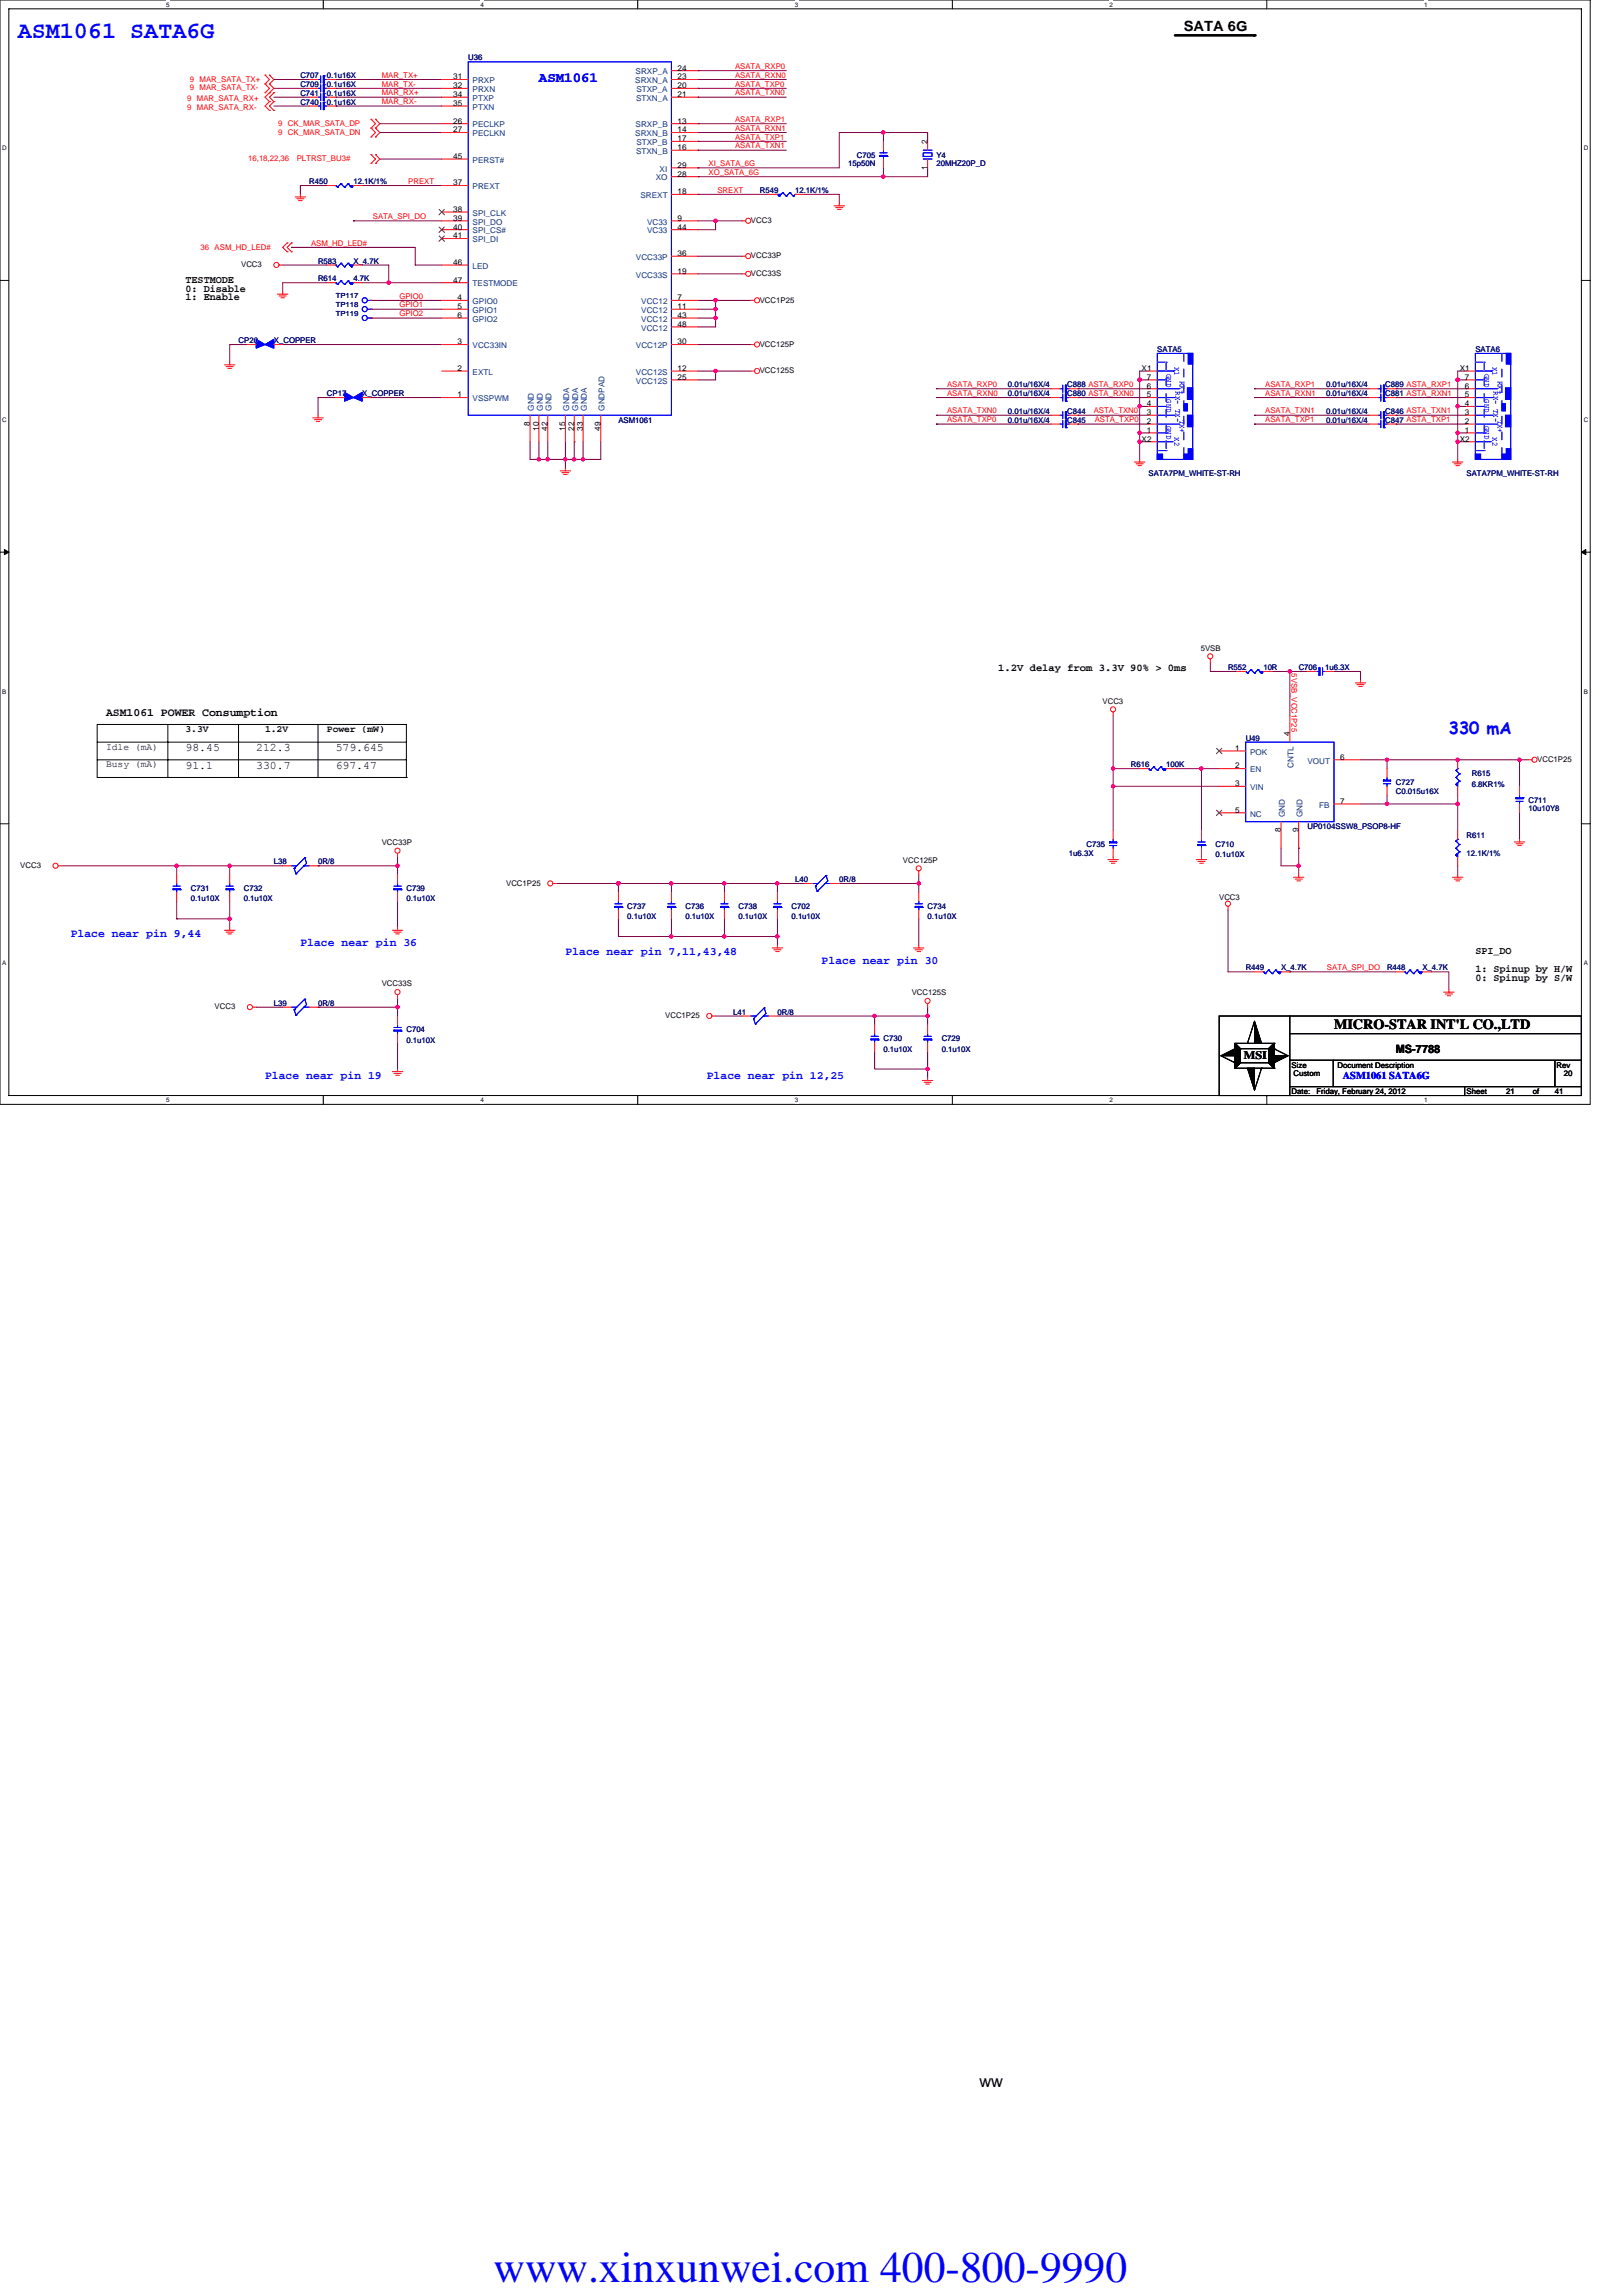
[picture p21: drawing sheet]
<svg xmlns="http://www.w3.org/2000/svg" width="210mm" height="297mm" viewBox="0 0 210 297" stroke-linecap="round" stroke-linejoin="round" font-family="sans-serif">
<defs><g id="words">
<text font-size="5.6" fill="#00f" x="63.9" y="295.3">www.xinxunwei.com 400-800-9990</text>
<text font-size="3.1" fill="#00f" x="2.3" y="4.9">ASM1061 SATA6G</text>
<text font-size="2.2" fill="#00f" x="187.5" y="95">330 mA</text>
<text font-size="2.1" x="126.7" y="270">ww</text>
<g font-size="1.8">
<text x="153.2" y="4">SATA 6G</text>
<text x="172.6" y="133.1">MICRO-STAR INT'L CO.,LTD</text>
</g>
<text font-size="1.8" fill="#00f" x="69.7" y="10.6">ASM1061</text>
<g font-size="1.5">
<text x="13.7" y="92.7">ASM1061 POWER Consumption</text>
<text x="24" y="97.2">98.45</text>
<text x="24" y="99.5">91.1</text>
<text x="33.1" y="99.5">330.7</text>
<text x="33.1" y="97.2">212.3</text>
<text x="43.4" y="99.5">697.47</text>
<text x="43.4" y="97.2">579.645</text>
<text x="160.9" y="137">MSI</text>
<text x="180.6" y="136.2">MS-7788</text>
</g>
<g font-size="1.5" fill="#00f">
<text x="9.1" y="121.2">Place near pin 9,44</text>
<text x="38.9" y="122.4">Place near pin 36</text>
<text x="73.2" y="123.5">Place near pin 7,11,43,48</text>
<text x="106.3" y="124.7">Place near pin 30</text>
<text x="34.3" y="139.5">Place near pin 19</text>
<text x="91.4" y="139.5">Place near pin 12,25</text>
</g>
<g font-size="1.4">
<text x="24" y="37.7">0: Disable</text>
<text x="24" y="38.9">1: Enable</text>
<text x="24" y="36.6">TESTMODE</text>
<text x="129.2" y="86.9">1.2V delay from 3.3V 90% &gt; 0ms</text>
<text x="190.9" y="125.7">1: Spinup by H/W</text>
<text x="190.9" y="123.4">SPI_DO</text>
<text x="190.9" y="126.9">0: Spinup by S/W</text>
</g>
<text font-size="1.4" fill="#00f" x="173.7" y="139.6">ASM1061 SATA6G</text>
<g font-size="1.2">
<text x="24" y="94.8">3.3V</text>
<text x="34.3" y="94.8">1.2V</text>
<text x="42.3" y="94.8">Power (mW)</text>
<text x="13.7" y="99.3">Busy (mA)</text>
<text x="13.7" y="97">Idle (mA)</text>
</g>
<g font-size="1" fill="#f00">
<text x="24.6" y="10.6">9 MAR_SATA_TX+</text>
<text x="24.6" y="11.7">9 MAR_SATA_TX-</text>
<text x="49.4" y="11.2">MAR_TX-</text>
<text x="49.4" y="10.1">MAR_TX+</text>
<text x="95.1" y="11.2">ASATA_TXP0</text>
<text x="95.1" y="8.9">ASATA_RXP0</text>
<text x="95.1" y="10.1">ASATA_RXN0</text>
<text x="24.2" y="14.2">9 MAR_SATA_RX-</text>
<text x="24.2" y="13.1">9 MAR_SATA_RX+</text>
<text x="36" y="16.3">9 CK_MAR_SATA_DP</text>
<text x="36" y="17.4">9 CK_MAR_SATA_DN</text>
<text x="49.4" y="12.3">MAR_RX+</text>
<text x="49.4" y="13.5">MAR_RX-</text>
<text x="95.1" y="15.8">ASATA_RXP1</text>
<text x="95.1" y="16.9">ASATA_RXN1</text>
<text x="95.1" y="12.3">ASATA_TXN0</text>
<text x="32.1" y="20.8">16,18,22,36</text>
<text x="38.4" y="20.8">PLTRST_BU3#</text>
<text x="52.8" y="23.8">PREXT</text>
<text x="91.7" y="22.6">XO_SATA_6G</text>
<text x="91.7" y="21.5">XI_SATA_6G</text>
<text x="95.1" y="18.1">ASATA_TXP1</text>
<text x="95.1" y="19.2">ASATA_TXN1</text>
<text x="48.2" y="28.3">SATA_SPI_DO</text>
<text x="92.8" y="24.9">SREXT</text>
<text x="26" y="32.3">36 ASM_HD_LED#</text>
<text x="40.2" y="31.8">ASM_HD_LED#</text>
<text x="51.7" y="38.6">GPIO0</text>
<text x="51.7" y="39.8">GPIO1</text>
<text x="51.7" y="40.9">GPIO2</text>
<text x="122.5" y="50.1">ASATA_RXP0</text>
<text x="122.5" y="51.2">ASATA_RXN0</text>
<text x="122.5" y="53.5">ASATA_TXN0</text>
<text x="141.5" y="53.5">ASTA_TXN0</text>
<text x="163.7" y="50.1">ASATA_RXP1</text>
<text x="163.7" y="51.2">ASATA_RXN1</text>
<text x="163.7" y="53.5">ASATA_TXN1</text>
<text x="122.5" y="54.6">ASATA_TXP0</text>
<text x="141.6" y="54.6">ASTA_TXP0</text>
<text x="163.7" y="54.6">ASATA_TXP1</text>
<text x="167.1" y="87.1" transform="rotate(90 167.1 87.1)">5VSB_VCC1P25</text>
<text x="171.7" y="125.5">SATA_SPI_DO</text>
</g>
<g font-size="1" fill="#000080">
<text x="38.9" y="10.1">C707</text>
<text x="38.9" y="11.2">C709</text>
<text x="42.3" y="10.1">0.1u16X</text>
<text x="42.3" y="11.2">0.1u16X</text>
<text x="60.6" y="7.8">U36</text>
<text x="38.9" y="13.5">C740</text>
<text x="38.9" y="12.4">C741</text>
<text x="42.3" y="13.5">0.1u16X</text>
<text x="42.3" y="12.4">0.1u16X</text>
<text x="40" y="23.8">R450</text>
<text x="45.7" y="23.8">12.1K/1%</text>
<text x="109.7" y="21.5">15p50N</text>
<text x="110.9" y="20.4">C705</text>
<text x="121.2" y="20.4">Y4</text>
<text x="121.2" y="21.5">20MHZ20P_D</text>
<text x="98.3" y="25">R549</text>
<text x="102.9" y="25">12.1K/1%</text>
<text x="41.1" y="34.1">R583</text>
<text x="45.7" y="34.1">X_4.7K</text>
<text x="41.1" y="36.4">R614</text>
<text x="45.7" y="36.4">4.7K</text>
<text x="30.9" y="44.4">CP20</text>
<text x="35.4" y="44.4">X_COPPER</text>
<text x="149.7" y="45.5">SATA5</text>
<text x="190.9" y="45.5">SATA6</text>
<text x="42.3" y="51.2">CP17</text>
<text x="46.9" y="51.2">X_COPPER</text>
<text x="130.4" y="51.2">0.01u/16X/4</text>
<text x="130.4" y="53.5">0.01u/16X/4</text>
<text x="130.4" y="50.1">0.01u/16X/4</text>
<text x="138.1" y="51.2">C880 ASTA_RXN0</text>
<text x="138.1" y="53.5">C844</text>
<text x="138.1" y="50.1">C888 ASTA_RXP0</text>
<text x="171.6" y="50.1">0.01u/16X/4</text>
<text x="171.6" y="51.2">0.01u/16X/4</text>
<text x="171.6" y="53.5">0.01u/16X/4</text>
<text x="179.2" y="50.1">C889 ASTA_RXP1</text>
<text x="179.2" y="51.2">C881 ASTA_RXN1</text>
<text x="179.2" y="53.5">C846 ASTA_TXN1</text>
<text x="80" y="54.7">ASM1061</text>
<text x="130.4" y="54.7">0.01u/16X/4</text>
<text x="138.1" y="54.7">C845</text>
<text x="171.6" y="54.7">0.01u/16X/4</text>
<text x="179.2" y="54.7">C847 ASTA_TXP1</text>
<text x="148.6" y="61.5">SATA7PM_WHITE-ST-RH</text>
<text x="189.7" y="61.5">SATA7PM_WHITE-ST-RH</text>
<text x="158.9" y="86.7">R552</text>
<text x="163.4" y="86.7">10R</text>
<text x="168" y="86.7">C706</text>
<text x="171.4" y="86.7">1u6.3X</text>
<text x="161.2" y="95.8">U49</text>
<text x="146.3" y="99.3">R616</text>
<text x="150.9" y="99.3">100K</text>
<text x="180.6" y="101.5">C727</text>
<text x="190.4" y="100.4">R615</text>
<text x="190.4" y="101.8">6.8KR1%</text>
<text x="169.2" y="107.3">UP0104SSW8_PSOP8-HF</text>
<text x="180.6" y="102.7">C0.015u16X</text>
<text x="197.7" y="103.8">C711</text>
<text x="197.7" y="105">10u10Y8</text>
<text x="35.4" y="111.8">L38</text>
<text x="41.1" y="111.8">0R/8</text>
<text x="138.3" y="110.7">1u6.3X</text>
<text x="140.6" y="109.5">C735</text>
<text x="157.3" y="109.5">C710</text>
<text x="157.3" y="110.9">0.1u10X</text>
<text x="189.7" y="108.4">R611</text>
<text x="189.7" y="110.7">12.1K/1%</text>
<text x="24.7" y="115.3">C731</text>
<text x="24.7" y="116.6">0.1u10X</text>
<text x="31.5" y="115.3">C732</text>
<text x="31.5" y="116.6">0.1u10X</text>
<text x="52.6" y="115.3">C739</text>
<text x="52.6" y="116.6">0.1u10X</text>
<text x="81.2" y="117.5">C737</text>
<text x="81.2" y="118.9">0.1u10X</text>
<text x="88.7" y="117.5">C736</text>
<text x="88.7" y="118.9">0.1u10X</text>
<text x="95.5" y="117.5">C738</text>
<text x="95.5" y="118.9">0.1u10X</text>
<text x="102.4" y="117.5">C702</text>
<text x="102.4" y="118.9">0.1u10X</text>
<text x="102.9" y="114.1">L40</text>
<text x="108.6" y="114.1">0R/8</text>
<text x="120" y="117.5">C734</text>
<text x="120" y="118.9">0.1u10X</text>
<text x="161.2" y="125.5">R449</text>
<text x="165.7" y="125.5">X_4.7K</text>
<text x="179.5" y="125.5">R448</text>
<text x="184" y="125.5">X_4.7K</text>
<text x="35.4" y="130.1">L39</text>
<text x="41.1" y="130.1">0R/8</text>
<text x="94.9" y="131.3">L41</text>
<text x="100.6" y="131.3">0R/8</text>
<text x="52.6" y="133.5">C704</text>
<text x="52.6" y="134.9">0.1u10X</text>
<text x="114.3" y="134.7">C730</text>
<text x="114.3" y="136.1">0.1u10X</text>
<text x="121.8" y="134.7">C729</text>
<text x="121.8" y="136.1">0.1u10X</text>
</g>
<g font-size="1">
<text x="58.6" y="11.4">32</text>
<text x="58.6" y="10.3">31</text>
<text x="87.7" y="11.4">20</text>
<text x="87.7" y="10.3">23</text>
<text x="87.7" y="9.1">24</text>
<text x="58.6" y="17.1">27</text>
<text x="58.6" y="16">26</text>
<text x="58.6" y="12.6">34</text>
<text x="58.6" y="13.7">35</text>
<text x="87.7" y="12.6">21</text>
<text x="87.7" y="17.1">14</text>
<text x="87.7" y="16">13</text>
<text x="58.6" y="20.6">45</text>
<text x="58.6" y="24">37</text>
<text x="87.7" y="19.4">16</text>
<text x="87.7" y="18.3">17</text>
<text x="87.7" y="21.7">29</text>
<text x="87.7" y="22.8">28</text>
<text x="120" y="22" transform="rotate(-90 120 22)">1</text>
<text x="120" y="18.6" transform="rotate(-90 120 18.6)">2</text>
<text x="58.6" y="29.7">40</text>
<text x="58.6" y="28.6">39</text>
<text x="58.6" y="27.4">38</text>
<text x="87.7" y="28.6">9</text>
<text x="87.7" y="29.7">44</text>
<text x="87.7" y="25.1">18</text>
<text x="97.2" y="28.9">VCC3</text>
<text x="31.2" y="34.6">VCC3</text>
<text x="58.6" y="30.8">41</text>
<text x="58.6" y="34.3">46</text>
<text x="87.7" y="35.4">19</text>
<text x="87.7" y="33.1">36</text>
<text x="97.2" y="35.7">VCC33S</text>
<text x="97.2" y="33.4">VCC33P</text>
<text x="58.6" y="36.6">47</text>
<text x="59.2" y="38.8">4</text>
<text x="59.2" y="40">5</text>
<text x="59.2" y="41.1">6</text>
<text x="87.7" y="38.8">7</text>
<text x="87.7" y="40">11</text>
<text x="87.7" y="41.1">43</text>
<text x="98.3" y="39.1">VCC1P25</text>
<text x="59.2" y="44.6">3</text>
<text x="59.2" y="48">2</text>
<text x="87.7" y="48">12</text>
<text x="87.7" y="44.6">30</text>
<text x="87.7" y="42.3">48</text>
<text x="98.3" y="44.9">VCC125P</text>
<text x="147.7" y="48">X1</text>
<text x="188.8" y="48">X1</text>
<text x="59.2" y="51.4">1</text>
<text x="87.7" y="49.1">25</text>
<text x="98.3" y="48.3">VCC125S</text>
<text x="148.4" y="53.7">3</text>
<text x="148.4" y="52.6">4</text>
<text x="148.4" y="51.4">5</text>
<text x="148.4" y="50.3">6</text>
<text x="148.4" y="49.1">7</text>
<text x="189.5" y="53.7">3</text>
<text x="189.5" y="52.6">4</text>
<text x="189.5" y="51.4">5</text>
<text x="189.5" y="50.3">6</text>
<text x="189.5" y="49.1">7</text>
<text x="68.6" y="55.1" transform="rotate(-90 68.6 55.1)">8</text>
<text x="69.7" y="55.7" transform="rotate(-90 69.7 55.7)">10</text>
<text x="70.8" y="55.7" transform="rotate(-90 70.8 55.7)">42</text>
<text x="73.1" y="55.7" transform="rotate(-90 73.1 55.7)">15</text>
<text x="74.3" y="55.7" transform="rotate(-90 74.3 55.7)">22</text>
<text x="75.4" y="55.7" transform="rotate(-90 75.4 55.7)">33</text>
<text x="77.7" y="55.7" transform="rotate(-90 77.7 55.7)">49</text>
<text x="147.7" y="57.1">X2</text>
<text x="148.4" y="56">1</text>
<text x="148.4" y="54.8">2</text>
<text x="188.8" y="57.1">X2</text>
<text x="189.5" y="56">1</text>
<text x="189.5" y="54.8">2</text>
<text x="155.3" y="84.2">5VSB</text>
<text x="142.6" y="91">VCC3</text>
<text x="166.9" y="95.2" transform="rotate(-90 166.9 95.2)">4</text>
<text x="159.8" y="97.1">1</text>
<text x="159.8" y="99.4">2</text>
<text x="159.8" y="101.7">3</text>
<text x="173.4" y="98.3">6</text>
<text x="198.9" y="98.6">VCC1P25</text>
<text x="159.8" y="105.1">5</text>
<text x="165.7" y="107.7" transform="rotate(-90 165.7 107.7)">8</text>
<text x="168" y="107.7" transform="rotate(-90 168 107.7)">9</text>
<text x="173.4" y="104">7</text>
<text x="2.6" y="112.3">VCC3</text>
<text x="49.4" y="109.3">VCC33P</text>
<text x="116.8" y="111.6">VCC125P</text>
<text x="65.5" y="114.6">VCC1P25</text>
<text x="157.7" y="116.4">VCC3</text>
<text x="27.8" y="130.6">VCC3</text>
<text x="49.4" y="127.6">VCC33S</text>
<text x="86.1" y="131.7">VCC1P25</text>
<text x="118" y="128.7">VCC125S</text>
<text x="167.1" y="138.1">Size</text>
<text x="167.1" y="141.5">Date:</text>
<text x="167.3" y="139.3">Custom</text>
<text x="170.3" y="141.5">Friday, February 24, 2012</text>
<text x="173.1" y="138.1">Document Description</text>
<text x="189.7" y="141.5">Sheet</text>
<text x="194.9" y="141.5">21</text>
<text x="198.3" y="141.5">of</text>
<text x="201.2" y="141.5">41</text>
<text x="201.4" y="138.1">Rev</text>
<text x="202.3" y="139.3">20</text>
</g>
<g font-size="1" fill="#004080">
<text x="61.2" y="11.9">PRXN</text>
<text x="61.2" y="10.8">PRXP</text>
<text x="82.2" y="10.8">SRXN_A</text>
<text x="82.2" y="9.6">SRXP_A</text>
<text x="82.3" y="11.9">STXP_A</text>
<text x="61.2" y="17.6">PECLKN</text>
<text x="61.2" y="16.5">PECLKP</text>
<text x="61.2" y="13.1">PTXP</text>
<text x="61.2" y="14.2">PTXN</text>
<text x="82.2" y="17.6">SRXN_B</text>
<text x="82.2" y="16.5">SRXP_B</text>
<text x="82.3" y="13.1">STXN_A</text>
<text x="61.2" y="21.1">PERST#</text>
<text x="82.3" y="19.9">STXN_B</text>
<text x="82.3" y="18.8">STXP_B</text>
<text x="84.8" y="23.3">XO</text>
<text x="85.3" y="22.2">XI</text>
<text x="61.2" y="29.1">SPI_DO</text>
<text x="61.2" y="27.9">SPI_CLK</text>
<text x="61.2" y="24.5">PREXT</text>
<text x="82.9" y="25.6">SREXT</text>
<text x="83.7" y="29.1">VC33</text>
<text x="61.2" y="31.3">SPI_DI</text>
<text x="61.2" y="30.2">SPI_CS#</text>
<text x="61.2" y="34.8">LED</text>
<text x="82.3" y="35.9">VCC33S</text>
<text x="82.3" y="33.6">VCC33P</text>
<text x="83.7" y="30.2">VC33</text>
<text x="61.2" y="39.3">GPIO0</text>
<text x="61.2" y="40.5">GPIO1</text>
<text x="61.2" y="41.6">GPIO2</text>
<text x="61.2" y="37.1">TESTMODE</text>
<text x="83" y="39.3">VCC12</text>
<text x="83" y="40.5">VCC12</text>
<text x="83" y="41.6">VCC12</text>
<text x="61.2" y="45.1">VCC33IN</text>
<text x="82.3" y="45.1">VCC12P</text>
<text x="83" y="42.8">VCC12</text>
<text x="61.2" y="48.5">EXTL</text>
<text x="61.2" y="51.9">VSSPWM</text>
<text x="69.1" y="53.1" transform="rotate(-90 69.1 53.1)">GND</text>
<text x="70.2" y="53.1" transform="rotate(-90 70.2 53.1)">GND</text>
<text x="71.4" y="53.1" transform="rotate(-90 71.4 53.1)">GND</text>
<text x="73.6" y="53.1" transform="rotate(-90 73.6 53.1)">GNDA</text>
<text x="74.8" y="53.1" transform="rotate(-90 74.8 53.1)">GNDA</text>
<text x="75.9" y="53.1" transform="rotate(-90 75.9 53.1)">GNDA</text>
<text x="78.2" y="53.1" transform="rotate(-90 78.2 53.1)">GNDPAD</text>
<text x="82.3" y="48.5">VCC12S</text>
<text x="82.3" y="49.6">VCC12S</text>
<text x="161.7" y="97.6">POK</text>
<text x="161.7" y="99.9">EN</text>
<text x="167.4" y="99.3" transform="rotate(-90 167.4 99.3)">CNTL</text>
<text x="169.1" y="98.8">VOUT</text>
<text x="161.7" y="102.2">VIN</text>
<text x="161.7" y="105.6">NC</text>
<text x="166.2" y="105.7" transform="rotate(-90 166.2 105.7)">GND</text>
<text x="168.5" y="105.7" transform="rotate(-90 168.5 105.7)">GND</text>
<text x="170.7" y="104.5">FB</text>
</g>
<g font-size="1" fill="#00f">
<text x="152" y="47.4" transform="rotate(90 152 47.4)">X1</text>
<text x="193.1" y="47.4" transform="rotate(90 193.1 47.4)">X1</text>
<text x="150.9" y="48.3" transform="rotate(90 150.9 48.3)">GND</text>
<text x="150.9" y="51.7" transform="rotate(90 150.9 51.7)">GND</text>
<text x="152.1" y="50.6" transform="rotate(90 152.1 50.6)">RX- TX-</text>
<text x="152.6" y="49.3" transform="rotate(90 152.6 49.3)">RX+</text>
<text x="192.1" y="48.3" transform="rotate(90 192.1 48.3)">GND</text>
<text x="192.1" y="51.7" transform="rotate(90 192.1 51.7)">GND</text>
<text x="193.2" y="50.6" transform="rotate(90 193.2 50.6)">RX- TX-</text>
<text x="193.8" y="49.3" transform="rotate(90 193.8 49.3)">RX+</text>
<text x="150.9" y="55.1" transform="rotate(90 150.9 55.1)">GND</text>
<text x="152" y="56.6" transform="rotate(90 152 56.6)">X2</text>
<text x="152.6" y="54.3" transform="rotate(90 152.6 54.3)">TX+</text>
<text x="192.1" y="55.1" transform="rotate(90 192.1 55.1)">GND</text>
<text x="193.1" y="56.6" transform="rotate(90 193.1 56.6)">X2</text>
<text x="193.8" y="54.3" transform="rotate(90 193.8 54.3)">TX+</text>
</g>
<g font-size=".9" fill="#000080">
<text x="43.4" y="39.7">TP118</text>
<text x="43.4" y="38.5">TP117</text>
<text x="43.4" y="40.8">TP119</text>
</g>
<g font-size=".8">
<text x="21.5" y=".8">5</text>
<text x="62.2" y=".8">4</text>
<text x="102.8" y=".8">3</text>
<text x="143.6" y=".8">2</text>
<text x="184.2" y=".8">1</text>
<text x=".3" y="19.4">D</text>
<text x="204.9" y="19.4">D</text>
<text x=".3" y="54.6">C</text>
<text x="204.9" y="54.6">C</text>
<text x=".3" y="89.7">B</text>
<text x="204.9" y="89.7">B</text>
<text x=".3" y="124.9">A</text>
<text x="204.9" y="124.9">A</text>
<text x="21.5" y="142.6">5</text>
<text x="62.2" y="142.6">4</text>
<text x="102.8" y="142.6">3</text>
<text x="143.6" y="142.6">2</text>
<text x="184.2" y="142.6">1</text>
</g>
</g></defs>
<path d="M0 0h205.7v142.9h-205.7zM1.1 1.1h203.5v140.6h-203.5z" fill="none" stroke="#000" stroke-width=".13"/>
<g fill="#fff">
<path d="M21.5 .1h.4v.9h-.4z"/>
<path d="M21.5 141.9h.4v.9h-.4z"/>
</g>
<path d="M41.8 0v1.1M41.8 141.7v1.2" fill="none" stroke="#000" stroke-width=".13"/>
<g fill="#fff">
<path d="M62.2 .1h.4v.9h-.4z"/>
<path d="M62.2 141.9h.4v.9h-.4z"/>
</g>
<path d="M82.5 0v1.1M82.5 141.7v1.2" fill="none" stroke="#000" stroke-width=".13"/>
<g fill="#fff">
<path d="M102.8 .1h.5v.9h-.5z"/>
<path d="M102.8 141.9h.5v.9h-.5z"/>
</g>
<path d="M123.2 0v1.1M123.2 141.7v1.2" fill="none" stroke="#000" stroke-width=".13"/>
<g fill="#fff">
<path d="M143.6 .1h.4v.9h-.4z"/>
<path d="M143.6 141.9h.4v.9h-.4z"/>
</g>
<path d="M163.9 0v1.1M163.9 141.7v1.2" fill="none" stroke="#000" stroke-width=".13"/>
<g fill="#fff">
<path d="M184.2 .1h.5v.9h-.5z"/>
<path d="M184.2 141.9h.5v.9h-.5z"/>
<path d="M.3 18.7h.6v.9h-.6z"/>
<path d="M204.9 18.7h.6v.9h-.6z"/>
<path d="M.3 53.8h.6v1h-.6z"/>
<path d="M204.9 53.8h.6v1h-.6z"/>
</g>
<path d="M0 36.3h1.1M204.6 36.3h1.1" fill="none" stroke="#000" stroke-width=".13"/>
<g fill="#fff">
<path d="M.3 89h.5v.9h-.5z"/>
<path d="M204.9 89h.5v.9h-.5z"/>
</g>
<path d="M0 71.4h1.1M204.6 71.4h1.1" fill="none" stroke="#000" stroke-width=".13"/>
<path d="M.6 71.1l.5 .3-.5 .4zM204.6 71.4l.6-.3v.7z" fill="#000" stroke="#000" stroke-width=".13"/>
<g fill="#fff">
<path d="M.3 124.1h.5v1h-.5z"/>
<path d="M204.9 124.1h.5v1h-.5z"/>
</g>
<g fill="none" stroke="#000" stroke-width=".13">
<path d="M12.6 96h40M12.6 98.3h40M12.6 93.7h40v6.9h-40zM21.7 93.7v6.9M30.9 93.7v6.9M41.1 93.7v6.9M0 106.6h1.1M30.9 100.6h.1M41.1 100.6h.1M52.6 100.6h.1M204.6 106.6h1.1M157.7 131.4h46.9v10.3h-46.9z"/>
<path d="M158 136.6l1.8 .9M159.8 137.5h.1M159.8 138.2h.1M159.8 135h5v3.2h-5zM159.8 135l.7 .7M160.5 135.7h3.6v1.8h-3.6zM160.5 137.5l-.7 .7M160.5 135.7h.1M161.4 135h.1M162.3 132.1l-.9 2.9M163.2 138.2h.1M163.2 138.2l-.9 2.9"/>
<path d="M164.1 137.5l.7 .7M164.8 138.2h.1M164.8 135h.1M164.8 135.7h.1M164.8 135l-.7 .7M164.8 135.7l1.8 .9M166.9 133.7h37.7M166.9 137.2h37.7M166.9 131.4v10.3M172.5 137.2v3.4M201.2 137.2v3.4M166.9 141.7h.1"/>
<path d="M166.9 140.6h37.7M189.5 141.7h.1M189.5 140.6v1.1"/>
</g>
<g fill="none" stroke="#800040" stroke-width=".13">
<path d="M35.4 10.3h4.6M35.4 11.4h4.6M35.4 12.6h4.6M35.4 13.7h4.6M43.4 12.6h.1M43.4 12.6h13.7M43.4 13.7h.1M43.4 13.7h13.7M43.4 10.3h.1M43.4 10.3h13.7M43.4 11.4h.1M43.4 11.4h13.7"/>
<path d="M49.1 16h8M49.1 17.1h8M90.3 17.1h.1M90.3 12.6h.1M90.3 10.3h.1M90.3 18.3h.1M90.3 19.4h.1M90.3 17.1h11.4M90.3 12.6h11.4M90.3 10.3h11.4M90.3 18.3h11.4M90.3 19.4h11.4"/>
<path d="M90.3 16h.1M90.3 9.1h.1M90.3 16h11.4M90.3 9.1h11.4M90.3 11.4h.1M90.3 11.4h11.4M114.3 18.3v-1.2h-5.7v4.6h-18.3M114.3 17.1h.1M114.3 17.1h5.7v1.2M36.6 34.3h5.7M37.7 32h.1M37.7 32h16v2.3h3.4"/>
<path d="M42.3 24h-3.4v1.1M42.3 36.6h-5.7v1.1M45.7 28.6h.1M45.7 28.6h11.4M46.9 36.6h3.4M46.9 34.3h3.4v2.3M46.9 24h.1M46.9 24h10.3M48 38.9h.1M48 38.9h9.1M49.1 20.6h8M50.3 36.6h.1"/>
<path d="M50.3 36.6h6.8M90.3 22.9h.1M90.3 21.7h.1M90.3 38.9h2.3M90.3 28.6h2.3M90.3 33.1h5.7M90.3 25.1h.1M90.3 25.1h9.1M90.3 35.4h5.7M92.6 28.6v1.1h-2.3M92.6 38.9h.1M92.6 38.9v1.1"/>
<path d="M92.6 38.9h4.6M92.6 28.6h.1M92.6 28.6h3.4M104 25.1h4.6v1.2M114.3 21.7v1.2M114.3 22.9h.1M120 21.7v1.2h-29.7M32 44.6h-2.3v2.3M36.6 44.6h20.5M43.4 51.4h-2.3v2.3M48 40h.1M48 41.1h.1"/>
<path d="M48 40h9.1M48 41.1h9.1M48 51.4h9.1M68.6 57.1v2.3h1.1M69.7 57.1v2.3M69.7 59.4h.1M69.7 59.4h4.6M70.9 57.2v2.2M70.9 59.4h.1M73.2 59.4v1.2M73.2 59.4h.1M73.2 57.1v2.3"/>
<path d="M74.3 59.4h1.1M74.3 57.1h.1M74.3 57.1v2.3M75.4 57.1v2.3M75.4 59.4h.1M77.7 57.1v2.3h-2.3M90.3 41.1h2.3M90.3 48h2.3M90.3 40h2.3M90.3 44.6h6.9M92.6 48h.1M92.6 48h4.6"/>
<path d="M92.6 41.1h.1M92.6 48v1.1h-2.3M92.6 40h.1M92.6 40v2.3h-2.3M121.2 50.3h.1M121.2 50.3h14.8M121.2 51.4h.1M121.2 53.7h.1M121.2 54.9h.1M121.2 51.4h14.8M121.2 53.7h14.8M121.2 54.9h14.8"/>
<path d="M139.4 50.3h.1M139.4 51.4h.1M139.4 53.7h.1M139.4 54.9h.1M139.4 50.3h9.2M139.4 51.4h9.2M139.4 53.7h9.2M139.4 54.9h9.2M147.4 57.1v2.3M147.4 52.6h.1M147.4 49.1v8.1M147.4 49.1h.1"/>
<path d="M147.4 52.6h1.2M147.4 57.1h.1M147.4 56h1.2M147.4 56h.1M147.4 49.1h1.2M147.4 57.1h1.2M148.6 48h-1.2v1.1M162.3 50.3h.1M162.3 51.4h.1M162.3 53.7h.1M162.3 54.9h.1M162.3 50.3h14.9"/>
<path d="M162.3 51.4h14.9M162.3 53.7h14.9M162.3 54.9h14.9M180.6 50.3h.1M180.6 51.4h.1M180.6 53.7h.1M180.6 54.9h.1M180.6 50.3h9.1M180.6 51.4h9.1M180.6 53.7h9.1M180.6 54.9h9.1M188.6 57.1v2.3"/>
<path d="M188.6 52.6h.1M188.6 49.1v8.1M188.6 49.1h.1M188.6 52.6h1.1M188.6 57.1h.1M188.6 56h1.1M188.6 56h.1M188.6 49.1h1.1M188.6 57.1h1.1M189.7 48h-1.1v1.1M144 99.4h.1M144 99.4v8"/>
<path d="M144 99.4h3.4M144 92.6v6.8M152 99.4h3.4M155.4 99.4v8M155.4 99.4h.1M155.4 99.4h2.3M156.6 85.7v1.2h3.4M164.6 86.9h2.3M166.9 86.9h2.3M166.9 86.9h.1M166.9 86.9v5.7M172.6 86.9h3.4v1.1"/>
<path d="M176 98.3h3.5M179.5 98.3v1.1M179.5 98.3h.1M188.6 98.3h.1M196.6 98.3v3.4M196.6 98.3h.1M197.7 98.3h-18.2M8 112h14.9M22.9 116.6v2.3M22.9 112h.1M22.9 112v1.2M22.9 112h6.8"/>
<path d="M22.9 118.9h.1M22.9 118.9h6.8M29.7 118.9v1.1M29.7 112v1.2M29.7 112h.1M29.7 112h6.9M29.7 116.6v2.3M41.1 112h.1M41.1 112h10.3M51.4 116.6v3.4M51.4 112v1.2M51.4 110.9v1.1"/>
<path d="M72 114.3h.1M72 114.3h14.9M80 118.9v2.3h6.9M80 114.3v1.1M80 114.3h.1M86.9 118.9v2.3M86.9 114.3h6.8v1.1M86.9 114.3h.1M86.9 114.3v1.1M93.7 114.3h.1M93.7 114.3h6.9M93.7 118.9v2.3"/>
<path d="M100.6 118.9v2.3M100.6 114.3h3.4M100.6 114.3v1.1M108.6 114.3h.1M108.6 114.3h10.3M118.9 113.2v1.1M118.9 114.3v1.1M118.9 118.9v3.4M144 101.7h13.7M144 101.7h.1M158.9 117.7v8h3.4M165.7 109.7v2.3h2.3"/>
<path d="M168 109.7h.1M168 109.7v2.3M168 112v1.2M176 104h3.5M179.5 102.9v1.1M179.5 104h.1M179.5 104h9.1M188.6 112v1.2M188.6 102.9v1.1M188.6 104h.1M188.6 104v3.4M196.6 105.2v3.4"/>
<path d="M33.1 130.3h3.5M41.1 130.3h.1M41.1 130.3h10.3M51.4 130.3v1.1M51.4 129.2v1.1M51.4 134.9v3.4M86.9 121.2h.1M86.9 121.2h13.7M92.6 131.4h3.4M93.7 121.2h.1M100.6 121.2v1.1M100.6 131.4h12.6"/>
<path d="M113.2 131.4v1.2M113.2 131.4h6.8v1.2M113.2 131.4h.1M113.2 136v2.3h6.8M120 130.3v1.1M120 136v2.3M120 138.3h.1M120 138.3v1.1M166.9 125.7h.1M166.9 125.7h13.7M185.2 125.7h2.3v2.3"/>
</g>
<g fill="#f0f" stroke="#f0f" stroke-width=".13">
<circle cx="179.4" cy="98.3" r=".22"/>
<circle cx="114.3" cy="17.1" r=".22"/>
<circle cx="86.9" cy="121.1" r=".22"/>
<circle cx="179.4" cy="104" r=".22"/>
<circle cx="51.4" cy="112" r=".22"/>
<circle cx="51.4" cy="130.3" r=".22"/>
<circle cx="168" cy="112" r=".22"/>
<circle cx="196.6" cy="98.3" r=".22"/>
<circle cx="70.9" cy="59.4" r=".22"/>
<circle cx="69.7" cy="59.4" r=".22"/>
<circle cx="73.1" cy="59.4" r=".22"/>
<circle cx="75.4" cy="59.4" r=".22"/>
<circle cx="74.3" cy="59.4" r=".22"/>
<circle cx="114.3" cy="22.9" r=".22"/>
<circle cx="92.6" cy="28.6" r=".22"/>
<circle cx="188.6" cy="98.3" r=".22"/>
<circle cx="50.3" cy="36.6" r=".22"/>
<circle cx="120" cy="138.3" r=".22"/>
<circle cx="29.7" cy="118.9" r=".22"/>
<circle cx="29.7" cy="112" r=".22"/>
<circle cx="22.8" cy="112" r=".22"/>
<circle cx="118.9" cy="114.3" r=".22"/>
<circle cx="120" cy="131.4" r=".22"/>
<circle cx="113.1" cy="131.4" r=".22"/>
<circle cx="92.6" cy="48" r=".22"/>
<circle cx="92.6" cy="40" r=".22"/>
<circle cx="92.6" cy="41.1" r=".22"/>
<circle cx="144" cy="101.7" r=".22"/>
<circle cx="80" cy="114.3" r=".22"/>
<circle cx="100.6" cy="121.1" r=".22"/>
<circle cx="93.7" cy="121.1" r=".22"/>
<circle cx="100.6" cy="114.3" r=".22"/>
<circle cx="93.7" cy="114.3" r=".22"/>
<circle cx="86.9" cy="114.3" r=".22"/>
<circle cx="166.9" cy="86.9" r=".22"/>
<circle cx="92.6" cy="38.9" r=".22"/>
<circle cx="188.6" cy="104" r=".22"/>
<circle cx="147.4" cy="49.1" r=".22"/>
<circle cx="147.4" cy="57.1" r=".22"/>
<circle cx="147.4" cy="56" r=".22"/>
<circle cx="188.6" cy="49.1" r=".22"/>
<circle cx="188.6" cy="57.1" r=".22"/>
<circle cx="188.6" cy="56" r=".22"/>
<circle cx="188.6" cy="52.6" r=".22"/>
<circle cx="155.4" cy="99.4" r=".22"/>
<circle cx="144" cy="99.4" r=".22"/>
<circle cx="147.4" cy="52.6" r=".22"/>
</g>
<g fill="none" stroke="#f00" stroke-width=".13">
<path d="M34.3 9.7h.1M34.3 10.9h.1M34.3 12h.1M34.3 9.7l.6 .6-.6 .6M34.3 10.9l.6 .5-.6 .6M34.9 13.1h.1M34.9 14.3h.1M34.9 13.1l-.6 .6 .6 .6M34.9 10.9h.1M34.9 9.7h.1M34.9 12h.1M34.9 9.7l.5 .6-.5 .6"/>
<path d="M34.9 10.9l.5 .5-1.1 1.2 .6 .5M35.4 13.1h.1M35.4 14.3h.1M35.4 12h.1M35.4 13.1l-.5 .6 .5 .6M35.4 12l-.5 .6 .5 .5M40 13.7h1.1M40 10.3h1.1M40 12.6h1.1M40 11.4h1.1M42.3 13.7h1.1M42.3 10.3h1.1"/>
<path d="M42.3 12.6h1.1M42.3 11.4h1.1M48 15.4h.1M48 16.6h.1M48 17.7h.1M48 15.4l.6 .6-.6 .6M48 16.6l.6 .5-.6 .6M48.6 16.6h.1M48.6 15.4h.1M48.6 17.7h.1M48.6 15.4l.5 .6-.5 .6M48.6 16.6l.5 .5-.5 .6"/>
<path d="M57.2 13.7h3.4M57.2 10.3h3.4M57.2 16h3.4M57.2 17.1h3.4M57.2 12.6h3.4M57.2 11.4h3.4M86.9 10.3h3.4M86.9 16h3.4M86.9 17.1h3.4M86.9 18.3h3.4M86.9 9.1h3.4M86.9 12.6h3.4"/>
<path d="M86.9 11.4h3.4M86.9 19.4h3.4M114.3 18.3v1.1M120 18.3v1.1M35.9 38.1h1.4M36.1 38.3h.9M36.1 34.3h.5M36.3 38.5h.5M36.6 37.7v.4M37.1 32.6h.1M37.1 31.4h.1M37.1 31.4l-.5 .6 .5 .6"/>
<path d="M37.7 32.6h.1M37.7 31.4h.1M37.7 31.4l-.6 .6 .6 .6M38.2 25.5h1.3M38.4 25.7h.9M38.6 26h.5M38.9 25.1v.4M42.3 36.6h1.1M42.3 24h1.1M42.3 34.3h1.1M45.7 36.6h1.2M45.7 24h1.2"/>
<path d="M45.7 34.3h1.2M48 38.9h.1M48 20h.1M48 21.1h.1M48 20l.6 .6-.6 .5M48.6 21.1h.1M48.6 20h.1M48.6 20l.5 .6-.5 .5M57.2 36.6h3.4M57.2 30.9h3.4M57.2 29.7h3.4M57.2 28.6h3.4"/>
<path d="M57.2 27.4h3.4M57.2 20.6h3.4M57.2 24h3.4M57.2 38.9h3.4M57.2 34.3h3.4M86.9 25.1h3.4M86.9 35.4h3.4M86.9 29.7h3.4M86.9 28.6h3.4M86.9 38.9h3.4M86.9 21.7h3.4M86.9 22.9h3.4"/>
<path d="M86.9 33.1h3.4M96 33.1h.5M96 35.4h.5M96 28.6h.5M97.2 38.9h.4M99.4 25.1h1.2M102.9 25.1h1.1M107.9 26.6h1.4M108.1 26.9h1M108.4 27.1h.4M108.6 26.3v.3M114.3 20.6v1.1"/>
<path d="M120 20.6v1.1M29 47.2h1.4M29.3 47.4h.9M29.5 47.7h.5M29.7 46.9v.3M32 44.6h1.1M35.4 44.6h1.2M40.5 54.1h1.3M40.7 54.3h.9M40.9 54.5h.5M41.1 53.7v.4M43.4 51.4h1.2"/>
<path d="M46.9 51.4h1.1M48 40h.1M48 41.1h.1M57.2 51.4h3.4M57.2 48h3.4M57.2 44.6h3.4M57.2 40h3.4M57.2 41.1h3.4M68.6 53.7v3.5M69.7 53.7v3.5M70.9 53.7v3.5M73.2 53.7v3.5"/>
<path d="M74.3 53.7v3.5M75.4 53.7v3.5M77.7 53.7v3.5M86.9 49.1h3.4M86.9 48h3.4M86.9 44.6h3.4M86.9 40h3.4M86.9 41.1h3.4M86.9 42.3h3.4M97.2 48h.4M97.2 44.6h.4M136 50.3h1.2"/>
<path d="M136 51.4h1.2M136 54.9h1.2M136 53.7h1.2M138.3 50.3h1.1M138.3 51.4h1.1M138.3 54.9h1.1M138.3 53.7h1.1M146.8 59.8h1.3M147.4 59.4v.4M148.6 50.3h1.1M148.6 51.4h1.1M148.6 56h1.1"/>
<path d="M148.6 54.9h1.1M148.6 53.7h1.1M148.6 52.6h1.1M148.6 49.1h1.1M148.6 57.1h1.1M148.6 48h1.1M177.2 50.3h1.1M177.2 51.4h1.1M177.2 54.9h1.1M177.2 53.7h1.1M179.5 50.3h1.1M179.5 51.4h1.1"/>
<path d="M179.5 54.9h1.1M179.5 53.7h1.1M187.9 59.8h1.4M188.6 59.4v.4M189.7 50.3h1.2M189.7 51.4h1.2M189.7 56h1.2M189.7 54.9h1.2M189.7 53.7h1.2M189.7 52.6h1.2M189.7 49.1h1.2M189.7 57.1h1.2"/>
<path d="M189.7 48h1.2M72.5 60.9h1.3M72.7 61.2h.9M72.9 61.4h.5M73.2 60.6v.3M147 60h.9M147.2 60.2h.5M188.1 60h1M188.4 60.2h.4M144 92.1v.5M147.4 99.4h1.2M150.9 99.4h1.1"/>
<path d="M156.6 85.3v.4M157.7 97.2h3.5M157.7 99.4h3.5M160 86.9h1.2M163.4 86.9h1.2M166.9 92.6v3.4M169.2 86.9h1.1M171.5 86.9h1.1M172.6 98.3h3.4M175.3 88.3h1.4M175.6 88.6h.9M175.8 88.8h.5"/>
<path d="M176 88v.3M179.5 99.4v1.2M188.6 98.3v1.1M197.7 98.3h.5M7.5 112h.5M22.9 113.2v1.1M22.9 115.4v1.2M29.7 113.2v1.1M29.7 115.4v1.2M36.6 112h1.1M40 112h1.1M51.4 110.4v.5"/>
<path d="M51.4 113.2v1.1M51.4 115.4v1.2M71.5 114.3h.5M80 115.4v1.2M80 117.7v1.2M86.9 115.4v1.2M86.9 117.7v1.2M93.7 115.4v1.2M93.7 117.7v1.2M100.6 115.4v1.2M100.6 117.7v1.2M104 114.3h1.2"/>
<path d="M107.4 114.3h1.2M118.9 112.7v.5M118.9 115.4v1.2M118.9 117.7v1.2M143.3 111.2h1.4M143.6 111.4h.9M143.8 111.7h.5M144 109.7v1.5M144 107.4v1.2M154.8 111.2h1.3M155 111.4h.9M155.2 111.7h.5"/>
<path d="M155.4 109.7v1.5M155.4 107.4v1.2M157.7 101.7h3.5M157.7 105.2h3.5M158.9 117.3v.4M165.7 106.3v3.4M167.3 113.5h1.4M167.6 113.7h.9M167.8 114h.5M168 113.2v.3M168 106.3v3.4M172.6 104h3.4"/>
<path d="M179.5 101.7v1.2M187.9 113.5h1.4M188.1 113.7h1M188.4 114h.4M188.6 101.7v1.2M188.6 107.4v1.2M188.6 110.9v1.1M188.6 113.2v.3M195.9 108.9h1.4M196.1 109.2h1M196.4 109.4h.4M196.6 108.6v.3"/>
<path d="M196.6 101.7v1.2M196.6 104v1.2M29 120.4h1.4M29.3 120.6h.9M29.5 120.8h.5M29.7 120v.4M32.7 130.3h.4M36.6 130.3h1.1M40 130.3h1.1M50.8 120.4h1.3M50.8 138.6h1.3M51 120.6h.9"/>
<path d="M51 138.9h.9M51.2 120.8h.5M51.2 139.1h.5M51.4 120v.4M51.4 138.3v.3M51.4 131.4v1.2M51.4 133.7v1.2M51.4 128.7v.5M92.1 131.4h.5M96 131.4h1.2M99.4 131.4h1.2M99.9 122.6h1.4"/>
<path d="M100.1 122.9h.9M100.4 123.1h.4M100.6 122.3v.3M113.2 132.6v1.1M113.2 134.9v1.1M118.2 122.6h1.3M118.4 122.9h.9M118.6 123.1h.5M118.9 122.3v.3M119.3 139.8h1.4M120 139.4v.4M120 129.8v.5"/>
<path d="M120 132.6v1.1M120 134.9v1.1M162.3 125.7h1.1M165.7 125.7h1.2M180.6 125.7h1.1M184 125.7h1.2M186.8 128.4h1.3M187 128.6h.9M187.2 128.8h.5M187.5 128v.4M119.5 140h1M119.8 140.3h.4"/>
<circle cx="35.8" cy="34.3" r=".33"/>
<circle cx="96.8" cy="33.1" r=".33"/>
<circle cx="96.8" cy="28.6" r=".33"/>
<circle cx="96.8" cy="35.4" r=".33"/>
<circle cx="97.9" cy="38.9" r=".33"/>
<circle cx="97.9" cy="48" r=".33"/>
<circle cx="97.9" cy="44.6" r=".33"/>
<circle cx="144" cy="91.8" r=".33"/>
<circle cx="156.6" cy="84.9" r=".33"/>
<circle cx="198.5" cy="98.3" r=".33"/>
<circle cx="7.2" cy="112" r=".33"/>
<circle cx="51.4" cy="110.1" r=".33"/>
<circle cx="71.2" cy="114.3" r=".33"/>
<circle cx="118.9" cy="112.3" r=".33"/>
<circle cx="158.9" cy="116.9" r=".33"/>
<circle cx="32.3" cy="130.3" r=".33"/>
<circle cx="51.4" cy="128.3" r=".33"/>
<circle cx="91.8" cy="131.4" r=".33"/>
<circle cx="120" cy="129.5" r=".33"/>
</g>
<g fill="#000" stroke="#000" stroke-width=".13">
<path d="M158 136.6l1.8-.9v.9zM162.3 132.1l.9 2.9h-.9zM164.8 136.6h1.8l-1.8 .9zM161.4 138.2h.9v2.9z"/>
<path d="M159.8 135l.7 .7v1.8l-.7 .7z" fill-rule="evenodd"/>
<path d="M159.8 135l.7 .7v1.8l-.7 .7z" fill-rule="evenodd"/>
<path d="M159.8 135l.7 .7v1.8l-.7 .7z" fill-rule="evenodd"/>
<path d="M164.8 135v3.2l-.7-.7v-1.8z" fill-rule="evenodd"/>
<path d="M164.8 135v3.2l-.7-.7v-1.8z" fill-rule="evenodd"/>
<path d="M164.8 135v3.2l-.7-.7v-1.8z" fill-rule="evenodd"/>
</g>
<path d="M152 4.6h10.3M162.3 4.6h.1" fill="none" stroke="#000" stroke-width=".34"/>
<g fill="none" stroke="#00f" stroke-width=".13">
<path d="M41.1 13.7h.4M41.1 10.3h.4M41.1 11.4h.4M41.1 12.6h.4M41.5 13.3v.9M41.5 9.8v1M41.5 11v.9M41.5 12.1v.9M41.8 13.3h.2v.9h-.2zM41.8 9.8h.2v1h-.2zM41.8 11h.2v.9h-.2zM41.8 12.1h.2v.9h-.2z"/>
<path d="M42 13.7h.3M42 13.3h.1M42 10.3h.3M42 9.8h.1M42 11.4h.3M42 11h.1M42 12.6h.3M42 12.1h.1M60.6 8h26.3v45.7h-26.3zM113.8 19.8h1M114.3 19.4v.4M119.4 19.4h1.2"/>
<path d="M119.4 19.8h1.2v.4h-1.2zM43.4 36.6h.1M43.4 34.3h.1M43.4 24h.1M43.4 36.6l.3 .2M43.4 34.3l.3 .2M43.4 24l.3 .2M43.7 36.8h.1M43.7 34.5h.1M43.7 24.2h.1M44.1 36.3h.1M44.1 34.1h.1"/>
<path d="M44.1 23.8h.1M44.1 36.3l.5 .5M44.1 36.3l-.4 .5M44.1 34.1l.5 .4M44.1 34.1l-.4 .4M44.1 23.8l.5 .4M44.1 23.8l-.4 .4M44.6 36.8h.1M44.6 34.5h.1M44.6 24.2h.1M45 36.3h.1M45 34.1h.1"/>
<path d="M45 23.8h.1M45 36.3l.5 .5M45 36.3l-.4 .5M45 34.1l.5 .4M45 34.1l-.4 .4M45 23.8l.5 .4M45 23.8l-.4 .4M45.5 36.8h.1M45.5 34.5h.1M45.5 24.2h.1M45.7 36.6l-.2 .2M45.7 34.3l-.2 .2"/>
<path d="M45.7 24l-.2 .2M47.5 38.9h.5M100.6 25.1l.2 .3M100.8 25.4h.1M101.3 24.9h.1M101.3 24.9l-.5 .5M101.3 24.9l.4 .5M101.7 25.4h.1M102.2 24.9h.1M102.2 24.9l-.5 .5M102.2 24.9l.4 .5M102.6 25.4h.1"/>
<path d="M102.9 25.1h.1M102.9 25.1l-.3 .3M113.8 20.1h1v.1h-1zM114.3 20.2v.4M114.8 20.2h.1M119.4 20.6h1.2M119.4 20.2h.1M47.5 40h.5M47.5 41.1h.5M137.2 51.4h.3M137.2 53.7h.3M137.2 50.3h.3"/>
<path d="M137.2 54.9h.3M137.5 51v.9M137.5 53.3v.9M137.5 49.8v1M137.5 54.4v.9M137.8 51h.2v.9h-.2zM137.8 53.3h.2v.9h-.2zM137.8 49.8h.2v1h-.2zM137.8 54.4h.2v.9h-.2zM138 51.4h.3M138 51.9h.1M138 53.7h.3"/>
<path d="M138 54.2h.1M138 50.3h.3M138 50.8h.1M138 54.9h.3M138 55.3h.1M149.7 45.7h4.6v13.7h-4.6zM149.7 50.3h2.9M149.7 51.4h2.3M149.7 49.1h1.2M149.7 52.6h1.2M149.7 53.7h2.3M149.7 54.9h2.9"/>
<path d="M149.7 57.1h2.1M149.7 56h1.2M149.7 48h2.1M150.9 56h.1M151.8 48h.1M178.3 50.3h.3M178.3 51.4h.3M178.3 53.7h.3M178.3 54.9h.3M178.6 49.8v1M178.6 51v.9M178.6 53.3v.9"/>
<path d="M178.6 54.4v.9M179 49.8h.1v1h-.1zM179 51h.1v.9h-.1zM179 53.3h.1v.9h-.1zM179 54.4h.1v.9h-.1zM179.1 50.3h.4M179.1 50.8h.1M179.1 51.4h.4M179.1 51.9h.1M179.1 53.7h.4M179.1 54.2h.1M179.1 54.9h.4"/>
<path d="M179.1 55.3h.1M190.9 45.7h4.6v13.7h-4.6zM190.9 50.3h2.8M190.9 51.4h2.3M190.9 49.1h1.1M190.9 52.6h1.1M190.9 53.7h2.3M190.9 54.9h2.8M190.9 57.1h2M190.9 56h1.1M190.9 48h2M192 56h.1"/>
<path d="M192.9 48h.1M148.6 99.4h.1M148.6 99.4l.2 .3M148.8 99.7h.1M149.3 99.2h.1M149.3 99.2l.4 .5M149.3 99.2l-.5 .5M149.7 99.7h.1M150.2 99.2h.1M150.2 99.2l.4 .5M150.2 99.2l-.5 .5M150.6 99.7h.1"/>
<path d="M150.9 99.4l-.3 .3M161.2 96h11.4v10.3h-11.4zM161.2 86.9h.1M161.2 86.9l.2 .2M161.4 87.1h.1M161.8 86.6h.1M161.8 86.6l.5 .5M161.8 86.6l-.4 .5M162.3 87.1h.1M162.8 86.6h.1M162.8 86.6l-.5 .5M162.8 86.6l.4 .5"/>
<path d="M163.2 87.1h.1M163.4 86.9l-.2 .2M170.3 86.9h.3M170.6 86.4h.2v.9h-.2zM170.6 87.3h.1M171.1 86.4v.9M171.1 86.9h.4M188.4 99.7h.1M188.4 99.7l.4 .4M188.6 99.4h.1M188.6 99.4l-.2 .3M22.4 115h.9v.1h-.9z"/>
<path d="M22.4 114.6h.9M22.9 115.1v.3M22.9 114.3v.3M23.3 115.1h.1M29.3 115h.9v.1h-.9zM29.3 114.6h.9M29.7 115.1v.3M29.7 114.3v.3M30.2 115.1h.1M37.7 112h.1M37.7 112h.7M38.1 112.4h.1"/>
<path d="M38.1 112.4l.2 .7M38.3 113.1h.1M39.3 112h.1M39.3 112h.7M39.4 111h.1M39.4 111l.3 .7-1.4 1.4M39.4 111l-1.3 1.4M51 115h.9v.1h-.9zM51 114.6h.9M51.4 115.1v.3M51.4 114.3v.3M51.9 115.1h.1"/>
<path d="M79.5 117.3h1v.1h-1zM79.5 116.9h1M80 117.4v.3M80 116.6v.3M80.5 117.4h.1M86.4 117.3h.9v.1h-.9zM86.4 116.9h.9M86.9 117.4v.3M86.9 116.6v.3M87.3 117.4h.1M93.3 117.3h.9v.1h-.9zM93.3 116.9h.9"/>
<path d="M93.7 117.4v.3M93.7 116.6v.3M94.2 117.4h.1M100.1 117.3h.9v.1h-.9zM100.1 116.9h.9M100.6 117.4v.3M100.6 116.6v.3M101 117.4h.1M105.2 114.3h.1M105.2 114.3h.6M105.5 114.6h.1M105.5 114.6l.2 .7"/>
<path d="M105.7 115.3h.1M106.8 114.3h.1M106.8 114.3h.6M106.9 113.3h.1M106.9 113.3l.2 .7-1.4 1.3M106.9 113.3l-1.4 1.3M118.4 117.3h.9v.1h-.9zM118.4 116.9h.9M118.9 117.4v.3M118.9 116.6v.3M119.3 117.4h.1M143.6 108.9h.9v.2h-.9z"/>
<path d="M143.6 109.4h.9M143.6 108.9h.1M144 108.6v.3M144 109.4v.3M155 109.3h.9v.1h-.9zM155 108.9h.9M155.4 109.4v.3M155.4 108.6v.3M155.9 109.4h.1M179 100.9h.9v.1h-.9zM179 101.4h.9M179 100.9h.1"/>
<path d="M179.5 100.6v.3M179.5 101.4v.3M188.4 101.5h.1M188.4 100.6h.1M188.4 110.6h.1M188.4 109.7h.1M188.4 108.8h.1M188.4 101.5l.2 .2M188.4 100.6l.4 .4M188.4 110.6l.2 .3M188.4 109.7l.4 .5M188.4 108.8l.4 .5"/>
<path d="M188.6 108.6h.1M188.6 108.6l-.2 .2M188.8 101h.1M188.8 100.1h.1M188.8 110.2h.1M188.8 109.3h.1M188.8 101l-.4 .5M188.8 100.1l-.4 .5M188.8 110.2l-.4 .4M188.8 109.3l-.4 .4M196.1 103.2h1v.1h-1zM196.1 103.7h1"/>
<path d="M196.6 102.9v.3M196.6 103.7v.3M197.1 103.2h.1M37.7 130.3h.1M37.7 130.3h.7M38.1 130.6h.1M38.1 130.6l.2 .7M38.3 131.3h.1M39.3 130.3h.1M39.3 130.3h.7M39.4 129.3h.1M39.4 129.3l.3 .7-1.4 1.3"/>
<path d="M39.4 129.3l-1.3 1.3M51 133.3h.9v.1h-.9zM51 132.9h.9M51.4 133.4v.3M51.4 132.6v.3M51.9 133.4h.1M97.2 131.4h.1M97.2 131.4h.6M97.5 131.8h.1M97.5 131.8l.2 .7M97.7 132.5h.1M98.8 131.4h.1"/>
<path d="M98.8 131.4h.6M98.9 130.4h.1M98.9 130.4l.2 .7-1.4 1.4M98.9 130.4l-1.4 1.4M112.7 134.4h.9v.1h-.9zM112.7 134.1h.9M113.2 134.5v.4M113.2 133.7v.4M113.6 134.5h.1M119.5 134.4h1v.1h-1zM119.5 134.1h1M120 134.5v.4"/>
<path d="M120 133.7v.4M120.5 134.5h.1M163.4 125.7h.1M163.4 125.7l.3 .3M163.7 126h.1M164.1 125.5h.1M164.1 125.5l.5 .5M164.1 125.5l-.4 .5M164.6 126h.1M165.1 125.5h.1M165.1 125.5l.4 .5M165.1 125.5l-.5 .5"/>
<path d="M165.5 126h.1M165.7 125.7l-.2 .3M181.7 125.7h.1M181.7 125.7l.3 .3M182 126h.1M182.4 125.5h.1M182.4 125.5l.5 .5M182.4 125.5l-.4 .5M182.9 126h.1M183.3 125.5h.1M183.3 125.5l.5 .5M183.3 125.5l-.4 .5"/>
<path d="M183.8 126h.1M184 125.7l-.2 .3"/>
<circle cx="47.2" cy="38.9" r=".33"/>
<circle cx="47.2" cy="40" r=".33"/>
<circle cx="47.2" cy="41.1" r=".33"/>
</g>
<path d="M56.8 30.5l.7 .7M56.8 29.4l.7 .7M56.8 27.1l.7 .7M57.5 30.5l-.7 .7M57.5 29.4l-.7 .7M57.5 27.1l-.7 .7M157.4 96.8l.7 .7M158.1 96.8l-.7 .7M157.4 104.8l.7 .7M158.1 104.8l-.7 .7" fill="none" stroke="#804000" stroke-width=".13"/>
<g fill="none" stroke="#fff" stroke-width=".13" stroke-dasharray="1 1 1 1 1 1 1 1">
<path d="M149.7 46.9h1.2M149.7 58.3h.1M150.9 46.9h.1M150.9 46.9v11.4M150.9 58.3h.1M150.9 58.3h-1.2M153.2 45.7v13.7M153.2 59.4h.1M190.9 46.9h1.1M190.9 58.3h.1M192 46.9h.1M192 46.9v11.4"/>
<path d="M192 58.3h.1M192 58.3h-1.1M194.3 45.7v13.7M194.3 59.4h.1"/>
</g>
<g fill="none" stroke="#00f" stroke-width=".13" stroke-dasharray="1 1 1 1 1 1 1 1">
<path d="M149.7 46.9h1.2M149.7 58.3h.1M150.9 46.9h.1M150.9 46.9v11.4M150.9 58.3h.1M150.9 58.3h-1.2M153.2 45.7v13.7M153.2 59.4h.1M190.9 46.9h1.1M190.9 58.3h.1M192 46.9h.1M192 46.9v11.4"/>
<path d="M192 58.3h.1M192 58.3h-1.1M194.3 45.7v13.7M194.3 59.4h.1"/>
</g>
<g fill="#00f" stroke="#00f" stroke-width=".13">
<path d="M45.7 51.4l1.2-.6v1.1z"/>
<path d="M44.6 50.8l1.1 .6-1.1 .5z"/>
<path d="M34.3 44.6l1.1-.7v1.1z"/>
<path d="M33.1 43.9l1.2 .7-1.2 .4z"/>
<path d="M190.9 58.8h.7v.6h-.7z" fill-rule="evenodd"/>
<path d="M194.3 58.8h.6v.6h-.6z" fill-rule="evenodd"/>
<path d="M194.9 58.1h.6v1.3h-.6z" fill-rule="evenodd"/>
<path d="M194.9 45.7h.6v1.4h-.6z" fill-rule="evenodd"/>
<path d="M194.3 52.2h.5v.9h-.5z" fill-rule="evenodd"/>
<path d="M194.8 50.2h.7v1.5h-.7z" fill-rule="evenodd"/>
<path d="M194.8 53.7h.7v1.5h-.7z" fill-rule="evenodd"/>
<path d="M190.9 58.8h.7v.6h-.7z" fill-rule="evenodd"/>
<path d="M194.3 58.8h.6v.6h-.6z" fill-rule="evenodd"/>
<path d="M194.9 58.1h.6v1.3h-.6z" fill-rule="evenodd"/>
<path d="M194.9 45.7h.6v1.4h-.6z" fill-rule="evenodd"/>
<path d="M194.3 52.2h.5v.9h-.5z" fill-rule="evenodd"/>
<path d="M194.8 50.2h.7v1.5h-.7z" fill-rule="evenodd"/>
<path d="M194.8 53.7h.7v1.5h-.7z" fill-rule="evenodd"/>
<path d="M100.6 25.1h.4l-.2 .3 .2-.3-.2 .3z" fill-rule="evenodd"/>
<path d="M100.6 25.1h.4l-.2 .3 .2-.3-.2 .3z" fill-rule="evenodd"/>
<path d="M188.4 101.5l.2-.2v.4l-.2-.2 .2-.2z" fill-rule="evenodd"/>
<path d="M188.4 101.5l.2-.2v.4l-.2-.2 .2-.2z" fill-rule="evenodd"/>
<path d="M150.4 99.4h.5l-.3 .3z" fill-rule="evenodd"/>
<path d="M150.4 99.4h.5l-.3 .3z" fill-rule="evenodd"/>
<path d="M45.3 36.6h.4l-.2 .2z" fill-rule="evenodd"/>
<path d="M45.3 36.6h.4l-.2 .2z" fill-rule="evenodd"/>
<path d="M45.3 34.3h.4l-.2 .2z" fill-rule="evenodd"/>
<path d="M45.3 34.3h.4l-.2 .2z" fill-rule="evenodd"/>
<path d="M163 86.9h.4l-.2 .2z" fill-rule="evenodd"/>
<path d="M163 86.9h.4l-.2 .2z" fill-rule="evenodd"/>
<path d="M188.4 110.6l.2-.2v.5l-.2-.3 .2-.2z" fill-rule="evenodd"/>
<path d="M188.4 110.6l.2-.2v.5l-.2-.3 .2-.2z" fill-rule="evenodd"/>
<path d="M183.6 125.7h.4l-.2 .3z" fill-rule="evenodd"/>
<path d="M183.6 125.7h.4l-.2 .3z" fill-rule="evenodd"/>
<path d="M45.3 24h.4l-.2 .2z" fill-rule="evenodd"/>
<path d="M45.3 24h.4l-.2 .2z" fill-rule="evenodd"/>
<path d="M165.3 125.7h.4l-.2 .3z" fill-rule="evenodd"/>
<path d="M165.3 125.7h.4l-.2 .3z" fill-rule="evenodd"/>
<path d="M149.7 58.8h.7v.6h-.7z" fill-rule="evenodd"/>
<path d="M153.2 58.8h.5v.6h-.5z" fill-rule="evenodd"/>
<path d="M153.7 58.1h.6v1.3h-.6z" fill-rule="evenodd"/>
<path d="M153.7 45.7h.6v1.4h-.6z" fill-rule="evenodd"/>
<path d="M153.2 52.2h.4v.9h-.4z" fill-rule="evenodd"/>
<path d="M153.6 50.2h.7v1.5h-.7z" fill-rule="evenodd"/>
<path d="M153.6 53.7h.7v1.5h-.7z" fill-rule="evenodd"/>
<path d="M149.7 58.8h.7v.6h-.7z" fill-rule="evenodd"/>
<path d="M153.2 58.8h.5v.6h-.5z" fill-rule="evenodd"/>
<path d="M153.7 58.1h.6v1.3h-.6z" fill-rule="evenodd"/>
<path d="M153.7 45.7h.6v1.4h-.6z" fill-rule="evenodd"/>
<path d="M153.2 52.2h.4v.9h-.4z" fill-rule="evenodd"/>
<path d="M153.6 50.2h.7v1.5h-.7z" fill-rule="evenodd"/>
<path d="M153.6 53.7h.7v1.5h-.7z" fill-rule="evenodd"/>
</g>
<use href="#words"/>
</svg>
